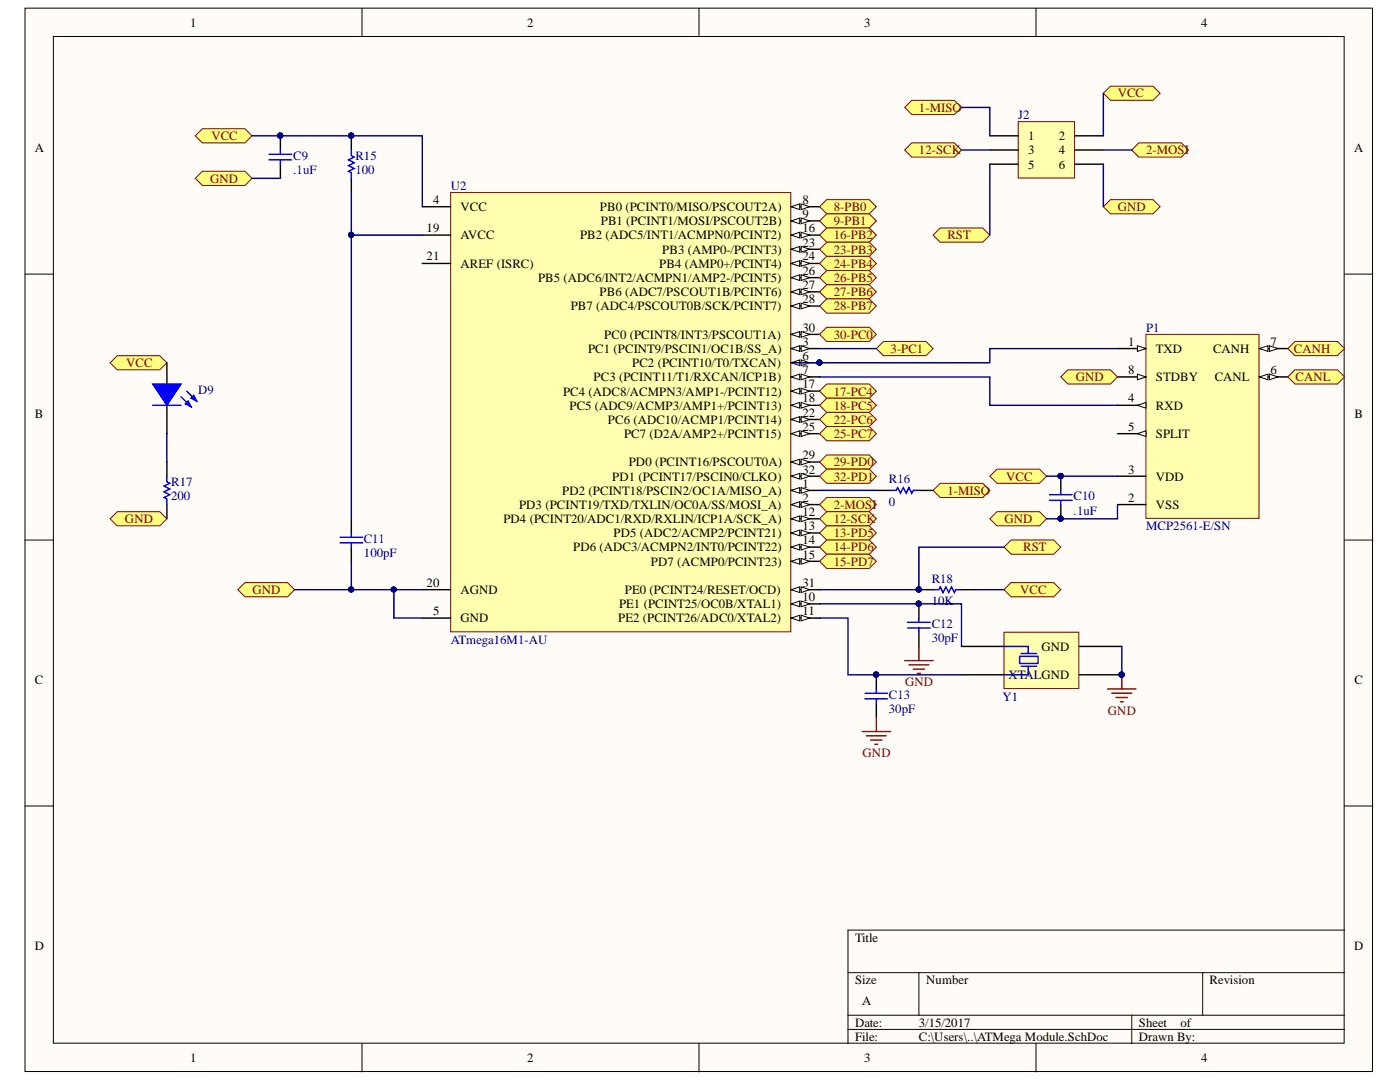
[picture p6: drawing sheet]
<svg xmlns="http://www.w3.org/2000/svg" width="279mm" height="216mm" viewBox="0 0 279 216" stroke-linecap="round" stroke-linejoin="round" font-family="sans-serif">
<defs><g id="words">
<g font-size="2.5">
<text x="38" y="5.3">1</text>
<text x="105.2" y="5.3">2</text>
<text x="172.5" y="5.3">3</text>
<text x="239.7" y="5.3">4</text>
<text x="205.2" y="28">1</text>
<text x="211.3" y="28">2</text>
<text x="6.9" y="30.4">A</text>
<text x="205.2" y="30.8">3</text>
<text x="205.2" y="33.6">5</text>
<text x="211.3" y="30.8">4</text>
<text x="211.3" y="33.6">6</text>
<text x="270.2" y="30.4">A</text>
<text x="86.4" y="40.7">4</text>
<text x="160.2" y="40.7">8</text>
<text x="85.1" y="46.3">19</text>
<text x="91.9" y="42.1">VCC</text>
<text x="91.9" y="47.8">AVCC</text>
<text x="115.8" y="47.8">PB2 (ADC5/INT1/ACMPN0/PCINT2)</text>
<text x="119.7" y="42.1">PB0 (PCINT0/MISO/PSCOUT2A)</text>
<text x="119.9" y="45">PB1 (PCINT1/MOSI/PSCOUT2B)</text>
<text x="160.2" y="43.5">9</text>
<text x="160.2" y="46.3">16</text>
<text x="85.1" y="52">21</text>
<text x="91.9" y="53.4">AREF (ISRC)</text>
<text x="131.6" y="53.4">PB4 (AMP0+/PCINT4)</text>
<text x="132.2" y="50.6">PB3 (AMP0-/PCINT3)</text>
<text x="160.2" y="49.2">23</text>
<text x="160.2" y="52">24</text>
<text x="107.4" y="56.3">PB5 (ADC6/INT2/ACMPN1/AMP2-/PCINT5)</text>
<text x="119.6" y="59.1">PB6 (ADC7/PSCOUT1B/PCINT6)</text>
<text x="160.2" y="54.9">26</text>
<text x="160.2" y="57.6">27</text>
<text x="113.9" y="62">PB7 (ADC4/PSCOUT0B/SCK/PCINT7)</text>
<text x="160.2" y="60.5">28</text>
<text x="117.4" y="70.4">PC1 (PCINT9/PSCIN1/OC1B/SS_A)</text>
<text x="120.6" y="67.6">PC0 (PCINT8/INT3/PSCOUT1A)</text>
<text x="160.2" y="66.2">30</text>
<text x="160.2" y="71.8">6</text>
<text x="160.2" y="69">3</text>
<text x="225.2" y="69">1</text>
<text x="230.7" y="70.4">TXD</text>
<text x="242.1" y="70.4">CANH</text>
<text x="253.6" y="69">7</text>
<text x="118.5" y="76.1">PC3 (PCINT11/T1/RXCAN/ICP1B)</text>
<text x="126.2" y="73.3">PC2 (PCINT10/T0/TXCAN)</text>
<text x="160.2" y="74.6">7</text>
<text x="160.2" y="77.5">17</text>
<text x="225.2" y="74.6">8</text>
<text x="230.7" y="76.1">STDBY</text>
<text x="242.4" y="76.1">CANL</text>
<text x="253.6" y="74.6">6</text>
<text x="6.9" y="83.5">B</text>
<text x="112.4" y="78.9">PC4 (ADC8/ACMPN3/AMP1-/PCINT12)</text>
<text x="113.6" y="81.7">PC5 (ADC9/ACMP3/AMP1+/PCINT13)</text>
<text x="160.2" y="80.3">18</text>
<text x="160.2" y="83.2">22</text>
<text x="225.2" y="80.3">4</text>
<text x="230.7" y="81.7">RXD</text>
<text x="270.3" y="83.5">B</text>
<text x="121.3" y="84.6">PC6 (ADC10/ACMP1/PCINT14)</text>
<text x="124.6" y="87.4">PC7 (D2A/AMP2+/PCINT15)</text>
<text x="160.2" y="86">25</text>
<text x="225.2" y="86">5</text>
<text x="230.7" y="87.4">SPLIT</text>
<text x="122.2" y="95.9">PD1 (PCINT17/PSCIN0/CLKO)</text>
<text x="125.5" y="93">PD0 (PCINT16/PSCOUT0A)</text>
<text x="160.2" y="91.6">29</text>
<text x="160.2" y="94.5">32</text>
<text x="225.2" y="94.5">3</text>
<text x="230.7" y="95.9">VDD</text>
<text x="103.6" y="101.6">PD3 (PCINT19/TXD/TXLIN/OC0A/SS/MOSI_A)</text>
<text x="112.2" y="98.7">PD2 (PCINT18/PSCIN2/OC1A/MISO_A)</text>
<text x="160.2" y="97.3">1</text>
<text x="160.2" y="100.1">2</text>
<text x="225.2" y="100.1">2</text>
<text x="230.7" y="101.6">VSS</text>
<text x="100.5" y="104.4">PD4 (PCINT20/ADC1/RXD/RXLIN/ICP1A/SCK_A)</text>
<text x="122.4" y="107.2">PD5 (ADC2/ACMP2/PCINT21)</text>
<text x="160.2" y="102.9">12</text>
<text x="160.2" y="105.8">13</text>
<text x="114.4" y="110">PD6 (ADC3/ACMPN2/INT0/PCINT22)</text>
<text x="129.9" y="112.9">PD7 (ACMP0/PCINT23)</text>
<text x="160.2" y="108.6">14</text>
<text x="160.2" y="111.5">15</text>
<text x="85.1" y="117.1">20</text>
<text x="91.9" y="118.6">AGND</text>
<text x="124.7" y="118.6">PE0 (PCINT24/RESET/OCD)</text>
<text x="160.2" y="117.1">31</text>
<text x="160.2" y="119.9">10</text>
<text x="86.4" y="122.8">5</text>
<text x="91.9" y="124.1">GND</text>
<text x="123.4" y="124.1">PE2 (PCINT26/ADC0/XTAL2)</text>
<text x="123.5" y="121.4">PE1 (PCINT25/OC0B/XTAL1)</text>
<text x="160.2" y="122.8">11</text>
<text x="207.8" y="129.8">GND</text>
<text x="6.9" y="136.6">C</text>
<text x="270.3" y="136.6">C</text>
<text x="6.9" y="189.6">D</text>
<text x="170.6" y="187.9">Title</text>
<text x="270.2" y="189.6">D</text>
<text x="170.6" y="196.4">Size</text>
<text x="184.8" y="196.4">Number</text>
<text x="241.4" y="196.4">Revision</text>
<text x="172.1" y="200.6">A</text>
<text x="170.6" y="204.9">Date:</text>
<text x="170.6" y="207.6">File:</text>
<text x="183.4" y="204.9">3/15/2017</text>
<text x="183.4" y="207.6">C:\Users\..\ATMega Module.SchDoc</text>
<text x="227.3" y="204.9">Sheet</text>
<text x="227.3" y="207.6">Drawn By:</text>
<text x="235.6" y="204.9">of</text>
<text x="38" y="212">1</text>
<text x="105.2" y="212">2</text>
<text x="172.5" y="212">3</text>
<text x="239.7" y="212">4</text>
</g>
<g font-size="2.5" fill="#800000">
<text x="183.4" y="22.3">1-MISO</text>
<text x="223.1" y="19.4">VCC</text>
<text x="42.2" y="28">VCC</text>
<text x="183.4" y="30.8">12-SCK</text>
<text x="228.7" y="30.8">2-MOSI</text>
<text x="41.9" y="36.4">GND</text>
<text x="166.4" y="42.1">8-PB0</text>
<text x="166.4" y="45">9-PB1</text>
<text x="166.4" y="47.8">16-PB2</text>
<text x="189.1" y="47.8">RST</text>
<text x="223.1" y="42.1">GND</text>
<text x="166.4" y="50.6">23-PB3</text>
<text x="166.4" y="53.4">24-PB4</text>
<text x="166.4" y="56.3">26-PB5</text>
<text x="166.4" y="59.1">27-PB6</text>
<text x="166.4" y="62">28-PB7</text>
<text x="166.4" y="67.6">30-PC0</text>
<text x="177.7" y="70.4">3-PC1</text>
<text x="258.2" y="70.4">CANH</text>
<text x="25.2" y="73.3">VCC</text>
<text x="214.7" y="76.1">GND</text>
<text x="258.6" y="76.1">CANL</text>
<text x="166.4" y="78.9">17-PC4</text>
<text x="166.4" y="81.7">18-PC5</text>
<text x="166.4" y="84.6">22-PC6</text>
<text x="166.4" y="87.4">25-PC7</text>
<text x="166.4" y="93">29-PD0</text>
<text x="166.4" y="95.9">32-PD1</text>
<text x="200.8" y="95.9">VCC</text>
<text x="166.4" y="101.6">2-MOSI</text>
<text x="189.1" y="98.7">1-MISO</text>
<text x="24.9" y="104.4">GND</text>
<text x="166.4" y="104.4">12-SCK</text>
<text x="166.4" y="107.2">13-PD5</text>
<text x="200.5" y="104.4">GND</text>
<text x="166.4" y="110">14-PD6</text>
<text x="166.4" y="112.9">15-PD7</text>
<text x="204.2" y="110">RST</text>
<text x="50.4" y="118.6">GND</text>
<text x="203.6" y="118.6">VCC</text>
<text x="180.6" y="136.9">GND</text>
<text x="221.1" y="142.6">GND</text>
<text x="172.2" y="151.1">GND</text>
</g>
<g font-size="2.5" fill="#000080">
<text x="203.2" y="23.8">J2</text>
<text x="58.5" y="34.7">.1uF</text>
<text x="58.5" y="32">C9</text>
<text x="70.9" y="34.7">100</text>
<text x="70.9" y="32">R15</text>
<text x="90" y="37.9">U2</text>
<text x="228.7" y="66.2">P1</text>
<text x="39.6" y="78.6">D9</text>
<text x="34.2" y="99.8">200</text>
<text x="34.2" y="97">R17</text>
<text x="177.4" y="96.4">R16</text>
<text x="177.4" y="101">0</text>
<text x="214.3" y="99.8">C10</text>
<text x="214.3" y="102.7">.1uF</text>
<text x="228.7" y="105.8">MCP2561-E/SN</text>
<text x="72.6" y="111.1">100pF</text>
<text x="72.6" y="108.3">C11</text>
<text x="185.9" y="116.3">R18</text>
<text x="185.9" y="120.8">10K</text>
<text x="185.9" y="125.3">C12</text>
<text x="90" y="128.5">ATmega16M1-AU</text>
<text x="185.9" y="128.1">30pF</text>
<text x="201.2" y="135.5">XTALGND</text>
<text x="177.4" y="142.3">30pF</text>
<text x="177.4" y="139.4">C13</text>
<text x="200.1" y="139.8">Y1</text>
</g>
</g></defs>
<g fill="#fffcf8" stroke="#000" stroke-width=".2">
<path d="M5 1.6h268.9v212.2h-268.9z"/>
<path d="M10.7 7.3h257.6v200.9h-257.6z"/>
</g>
<g fill="none" stroke="#000" stroke-width=".2">
<path d="M72.2 1.6v5.7M139.5 1.6v5.7M206.7 1.6v5.7M5 54.7h5.7M268.3 54.7h5.7M5 107.8h5.7M268.3 107.8h5.7M5 160.8h5.7M268.3 160.8h5.7M169.2 194.1h99.1M183.4 194.1v8.5M240 194.1v8.5"/>
<path d="M268.3 185.6h-99.1v22.6M72.2 208.2v5.7M139.5 208.2v5.7M169.2 202.6h99.1M169.2 205.4h99.1M206.7 208.2v5.7M225.9 202.6v5.6"/>
</g>
<path d="M89.9 38.4h67.9v87.7h-67.9z" fill="#ffffb0" stroke="#800000" stroke-width=".2"/>
<path d="M157.9 92.2h5.7" fill="none" stroke="#000" stroke-width=".28"/>
<path d="M157.9 92.2l1.7-.6v1.2z" fill="#fffcf8"/>
<path d="M157.9 92.2l1.7-.6v1.2z" fill="none" stroke="#000" stroke-width=".2"/>
<path d="M159.9 91.6l1.7 .6-1.7 .6z" fill="#fffcf8"/>
<path d="M159.9 91.6l1.7 .6-1.7 .6z" fill="none" stroke="#000" stroke-width=".2"/>
<path d="M157.9 66.7h5.7" fill="none" stroke="#000" stroke-width=".28"/>
<path d="M157.9 66.7l1.7-.5v1.1z" fill="#fffcf8"/>
<path d="M157.9 66.7l1.7-.5v1.1z" fill="none" stroke="#000" stroke-width=".2"/>
<path d="M159.9 66.2l1.7 .5-1.7 .6z" fill="#fffcf8"/>
<path d="M159.9 66.2l1.7 .5-1.7 .6z" fill="none" stroke="#000" stroke-width=".2"/>
<path d="M157.9 117.7h5.7" fill="none" stroke="#000" stroke-width=".28"/>
<path d="M157.9 117.7l1.7-.6v1.1z" fill="#fffcf8"/>
<path d="M157.9 117.7l1.7-.6v1.1z" fill="none" stroke="#000" stroke-width=".2"/>
<path d="M159.9 117.1l1.7 .6-1.7 .5z" fill="#fffcf8"/>
<path d="M159.9 117.1l1.7 .6-1.7 .5z" fill="none" stroke="#000" stroke-width=".2"/>
<path d="M157.9 95h5.7" fill="none" stroke="#000" stroke-width=".28"/>
<path d="M157.9 95l1.7-.5v1.1z" fill="#fffcf8"/>
<path d="M157.9 95l1.7-.5v1.1z" fill="none" stroke="#000" stroke-width=".2"/>
<path d="M159.9 94.5l1.7 .5-1.7 .6z" fill="#fffcf8"/>
<path d="M159.9 94.5l1.7 .5-1.7 .6z" fill="none" stroke="#000" stroke-width=".2"/>
<path d="M157.9 97.9h5.7" fill="none" stroke="#000" stroke-width=".28"/>
<path d="M157.9 97.9l1.7-.6v1.1z" fill="#fffcf8"/>
<path d="M157.9 97.9l1.7-.6v1.1z" fill="none" stroke="#000" stroke-width=".2"/>
<path d="M159.9 97.3l1.7 .6-1.7 .5z" fill="#fffcf8"/>
<path d="M159.9 97.3l1.7 .6-1.7 .5z" fill="none" stroke="#000" stroke-width=".2"/>
<path d="M157.9 100.7h5.7" fill="none" stroke="#000" stroke-width=".28"/>
<path d="M157.9 100.7l1.7-.6v1.2z" fill="#fffcf8"/>
<path d="M157.9 100.7l1.7-.6v1.2z" fill="none" stroke="#000" stroke-width=".2"/>
<path d="M159.9 100.1l1.7 .6-1.7 .6z" fill="#fffcf8"/>
<path d="M159.9 100.1l1.7 .6-1.7 .6z" fill="none" stroke="#000" stroke-width=".2"/>
<path d="M157.9 72.4h5.7" fill="none" stroke="#000" stroke-width=".28"/>
<path d="M157.9 72.4l1.7-.6v1.1z" fill="#fffcf8"/>
<path d="M157.9 72.4l1.7-.6v1.1z" fill="none" stroke="#000" stroke-width=".2"/>
<path d="M159.9 71.8l1.7 .6-1.7 .5z" fill="#fffcf8"/>
<path d="M159.9 71.8l1.7 .6-1.7 .5z" fill="none" stroke="#000" stroke-width=".2"/>
<circle cx="163.5" cy="72.3" r=".52" fill="#000080" stroke="#000080" stroke-width=".2"/>
<path d="M157.9 75.2h5.7M84.3 123.3h5.6" fill="none" stroke="#000" stroke-width=".28"/>
<path d="M157.9 75.2l1.7-.6v1.2z" fill="#fffcf8"/>
<path d="M157.9 75.2l1.7-.6v1.2z" fill="none" stroke="#000" stroke-width=".2"/>
<path d="M159.9 74.6l1.7 .6-1.7 .6z" fill="#fffcf8"/>
<path d="M159.9 74.6l1.7 .6-1.7 .6z" fill="none" stroke="#000" stroke-width=".2"/>
<path d="M157.9 41.3h5.7" fill="none" stroke="#000" stroke-width=".28"/>
<path d="M157.9 41.3l1.7-.6v1.1z" fill="#fffcf8"/>
<path d="M157.9 41.3l1.7-.6v1.1z" fill="none" stroke="#000" stroke-width=".2"/>
<path d="M159.9 40.7l1.7 .6-1.7 .5z" fill="#fffcf8"/>
<path d="M159.9 40.7l1.7 .6-1.7 .5z" fill="none" stroke="#000" stroke-width=".2"/>
<path d="M157.9 44.1h5.7" fill="none" stroke="#000" stroke-width=".28"/>
<path d="M157.9 44.1l1.7-.6v1.1z" fill="#fffcf8"/>
<path d="M157.9 44.1l1.7-.6v1.1z" fill="none" stroke="#000" stroke-width=".2"/>
<path d="M159.9 43.5l1.7 .6-1.7 .5z" fill="#fffcf8"/>
<path d="M159.9 43.5l1.7 .6-1.7 .5z" fill="none" stroke="#000" stroke-width=".2"/>
<path d="M157.9 120.5h5.7" fill="none" stroke="#000" stroke-width=".28"/>
<path d="M157.9 120.5l1.7-.6v1.2z" fill="#fffcf8"/>
<path d="M157.9 120.5l1.7-.6v1.2z" fill="none" stroke="#000" stroke-width=".2"/>
<path d="M159.9 119.9l1.7 .6-1.7 .6z" fill="#fffcf8"/>
<path d="M159.9 119.9l1.7 .6-1.7 .6z" fill="none" stroke="#000" stroke-width=".2"/>
<path d="M157.9 123.3h5.7" fill="none" stroke="#000" stroke-width=".28"/>
<path d="M157.9 123.3l1.7-.5v1.1z" fill="#fffcf8"/>
<path d="M157.9 123.3l1.7-.5v1.1z" fill="none" stroke="#000" stroke-width=".2"/>
<path d="M159.9 122.8l1.7 .5-1.7 .6z" fill="#fffcf8"/>
<path d="M159.9 122.8l1.7 .5-1.7 .6z" fill="none" stroke="#000" stroke-width=".2"/>
<path d="M157.9 103.5h5.7" fill="none" stroke="#000" stroke-width=".28"/>
<path d="M157.9 103.5l1.7-.5v1.1z" fill="#fffcf8"/>
<path d="M157.9 103.5l1.7-.5v1.1z" fill="none" stroke="#000" stroke-width=".2"/>
<path d="M159.9 103l1.7 .5-1.7 .6z" fill="#fffcf8"/>
<path d="M159.9 103l1.7 .5-1.7 .6z" fill="none" stroke="#000" stroke-width=".2"/>
<path d="M157.9 106.3h5.7" fill="none" stroke="#000" stroke-width=".28"/>
<path d="M157.9 106.3l1.7-.5v1.1z" fill="#fffcf8"/>
<path d="M157.9 106.3l1.7-.5v1.1z" fill="none" stroke="#000" stroke-width=".2"/>
<path d="M159.9 105.8l1.7 .5-1.7 .6z" fill="#fffcf8"/>
<path d="M159.9 105.8l1.7 .5-1.7 .6z" fill="none" stroke="#000" stroke-width=".2"/>
<path d="M157.9 109.2h5.7" fill="none" stroke="#000" stroke-width=".28"/>
<path d="M157.9 109.2l1.7-.6v1.1z" fill="#fffcf8"/>
<path d="M157.9 109.2l1.7-.6v1.1z" fill="none" stroke="#000" stroke-width=".2"/>
<path d="M159.9 108.6l1.7 .6-1.7 .5z" fill="#fffcf8"/>
<path d="M159.9 108.6l1.7 .6-1.7 .5z" fill="none" stroke="#000" stroke-width=".2"/>
<path d="M157.9 112h5.7" fill="none" stroke="#000" stroke-width=".28"/>
<path d="M157.9 112l1.7-.6v1.2z" fill="#fffcf8"/>
<path d="M157.9 112l1.7-.6v1.2z" fill="none" stroke="#000" stroke-width=".2"/>
<path d="M159.9 111.4l1.7 .6-1.7 .6z" fill="#fffcf8"/>
<path d="M159.9 111.4l1.7 .6-1.7 .6z" fill="none" stroke="#000" stroke-width=".2"/>
<path d="M157.9 46.9h5.7" fill="none" stroke="#000" stroke-width=".28"/>
<path d="M157.9 46.9l1.7-.6v1.2z" fill="#fffcf8"/>
<path d="M157.9 46.9l1.7-.6v1.2z" fill="none" stroke="#000" stroke-width=".2"/>
<path d="M159.9 46.3l1.7 .6-1.7 .6z" fill="#fffcf8"/>
<path d="M159.9 46.3l1.7 .6-1.7 .6z" fill="none" stroke="#000" stroke-width=".2"/>
<path d="M157.9 78h5.7" fill="none" stroke="#000" stroke-width=".28"/>
<path d="M157.9 78l1.7-.5v1.1z" fill="#fffcf8"/>
<path d="M157.9 78l1.7-.5v1.1z" fill="none" stroke="#000" stroke-width=".2"/>
<path d="M159.9 77.5l1.7 .5-1.7 .6z" fill="#fffcf8"/>
<path d="M159.9 77.5l1.7 .5-1.7 .6z" fill="none" stroke="#000" stroke-width=".2"/>
<path d="M157.9 80.9h5.7" fill="none" stroke="#000" stroke-width=".28"/>
<path d="M157.9 80.9l1.7-.6v1.1z" fill="#fffcf8"/>
<path d="M157.9 80.9l1.7-.6v1.1z" fill="none" stroke="#000" stroke-width=".2"/>
<path d="M159.9 80.3l1.7 .6-1.7 .5z" fill="#fffcf8"/>
<path d="M159.9 80.3l1.7 .6-1.7 .5z" fill="none" stroke="#000" stroke-width=".2"/>
<path d="M84.3 52.6h5.6M157.9 49.7h5.7M84.3 117.7h5.6" fill="none" stroke="#000" stroke-width=".28"/>
<path d="M157.9 49.7l1.7-.5v1.1z" fill="#fffcf8"/>
<path d="M157.9 49.7l1.7-.5v1.1z" fill="none" stroke="#000" stroke-width=".2"/>
<path d="M159.9 49.2l1.7 .5-1.7 .6z" fill="#fffcf8"/>
<path d="M159.9 49.2l1.7 .5-1.7 .6z" fill="none" stroke="#000" stroke-width=".2"/>
<path d="M157.9 52.6h5.7" fill="none" stroke="#000" stroke-width=".28"/>
<path d="M157.9 52.6l1.7-.6v1.1z" fill="#fffcf8"/>
<path d="M157.9 52.6l1.7-.6v1.1z" fill="none" stroke="#000" stroke-width=".2"/>
<path d="M159.9 52l1.7 .6-1.7 .5z" fill="#fffcf8"/>
<path d="M159.9 52l1.7 .6-1.7 .5z" fill="none" stroke="#000" stroke-width=".2"/>
<path d="M157.9 86.5h5.7" fill="none" stroke="#000" stroke-width=".28"/>
<path d="M157.9 86.5l1.7-.5v1.1z" fill="#fffcf8"/>
<path d="M157.9 86.5l1.7-.5v1.1z" fill="none" stroke="#000" stroke-width=".2"/>
<path d="M159.9 86l1.7 .5-1.7 .6z" fill="#fffcf8"/>
<path d="M159.9 86l1.7 .5-1.7 .6z" fill="none" stroke="#000" stroke-width=".2"/>
<path d="M157.9 55.4h5.7" fill="none" stroke="#000" stroke-width=".28"/>
<path d="M157.9 55.4l1.7-.6v1.2z" fill="#fffcf8"/>
<path d="M157.9 55.4l1.7-.6v1.2z" fill="none" stroke="#000" stroke-width=".2"/>
<path d="M159.9 54.8l1.7 .6-1.7 .6z" fill="#fffcf8"/>
<path d="M159.9 54.8l1.7 .6-1.7 .6z" fill="none" stroke="#000" stroke-width=".2"/>
<path d="M157.9 58.2h5.7" fill="none" stroke="#000" stroke-width=".28"/>
<path d="M157.9 58.2l1.7-.5v1.1z" fill="#fffcf8"/>
<path d="M157.9 58.2l1.7-.5v1.1z" fill="none" stroke="#000" stroke-width=".2"/>
<path d="M159.9 57.7l1.7 .5-1.7 .6z" fill="#fffcf8"/>
<path d="M159.9 57.7l1.7 .5-1.7 .6z" fill="none" stroke="#000" stroke-width=".2"/>
<path d="M157.9 61.1h5.7" fill="none" stroke="#000" stroke-width=".28"/>
<path d="M157.9 61.1l1.7-.6v1.1z" fill="#fffcf8"/>
<path d="M157.9 61.1l1.7-.6v1.1z" fill="none" stroke="#000" stroke-width=".2"/>
<path d="M159.9 60.5l1.7 .6-1.7 .5z" fill="#fffcf8"/>
<path d="M159.9 60.5l1.7 .6-1.7 .5z" fill="none" stroke="#000" stroke-width=".2"/>
<path d="M157.9 69.6h5.7" fill="none" stroke="#000" stroke-width=".28"/>
<path d="M157.9 69.6l1.7-.6v1.1z" fill="#fffcf8"/>
<path d="M157.9 69.6l1.7-.6v1.1z" fill="none" stroke="#000" stroke-width=".2"/>
<path d="M159.9 69l1.7 .6-1.7 .5z" fill="#fffcf8"/>
<path d="M159.9 69l1.7 .6-1.7 .5z" fill="none" stroke="#000" stroke-width=".2"/>
<path d="M84.3 41.3h5.6M84.3 46.9h5.6M157.9 83.7h5.7" fill="none" stroke="#000" stroke-width=".28"/>
<path d="M157.9 83.7l1.7-.6v1.2z" fill="#fffcf8"/>
<path d="M157.9 83.7l1.7-.6v1.2z" fill="none" stroke="#000" stroke-width=".2"/>
<path d="M159.9 83.1l1.7 .6-1.7 .6z" fill="#fffcf8"/>
<path d="M159.9 83.1l1.7 .6-1.7 .6z" fill="none" stroke="#000" stroke-width=".2"/>
<circle cx="163.5" cy="72.3" r=".52" fill="#000080" stroke="#000080" stroke-width=".2"/>
<path d="M228.7 66.7h22.6v36.7h-22.6z" fill="#ffffb0" stroke="#800000" stroke-width=".2"/>
<path d="M223 69.6h5.7" fill="none" stroke="#000" stroke-width=".28"/>
<path d="M227 69l1.7 .6-1.7 .5z" fill="#fffcf8"/>
<path d="M227 69l1.7 .6-1.7 .5z" fill="none" stroke="#000" stroke-width=".2"/>
<path d="M223 95h5.7M223 80.9h5.7M223 100.7h5.7" fill="none" stroke="#000" stroke-width=".28"/>
<path d="M227 80.9l1.7-.6v1.1z" fill="#fffcf8"/>
<path d="M227 80.9l1.7-.6v1.1z" fill="none" stroke="#000" stroke-width=".2"/>
<path d="M223 86.5h5.7" fill="none" stroke="#000" stroke-width=".28"/>
<path d="M227 86.5l1.7-.5v1.1z" fill="#fffcf8"/>
<path d="M227 86.5l1.7-.5v1.1z" fill="none" stroke="#000" stroke-width=".2"/>
<path d="M251.3 75.2h5.7" fill="none" stroke="#000" stroke-width=".28"/>
<path d="M251.3 75.2l1.7-.6v1.2z" fill="#fffcf8"/>
<path d="M251.3 75.2l1.7-.6v1.2z" fill="none" stroke="#000" stroke-width=".2"/>
<path d="M253.3 74.6l1.7 .6-1.7 .6z" fill="#fffcf8"/>
<path d="M253.3 74.6l1.7 .6-1.7 .6z" fill="none" stroke="#000" stroke-width=".2"/>
<path d="M251.3 69.6h5.7" fill="none" stroke="#000" stroke-width=".28"/>
<path d="M251.3 69.6l1.7-.6v1.1z" fill="#fffcf8"/>
<path d="M251.3 69.6l1.7-.6v1.1z" fill="none" stroke="#000" stroke-width=".2"/>
<path d="M253.3 69l1.7 .6-1.7 .5z" fill="#fffcf8"/>
<path d="M253.3 69l1.7 .6-1.7 .5z" fill="none" stroke="#000" stroke-width=".2"/>
<path d="M223 75.2h5.7" fill="none" stroke="#000" stroke-width=".28"/>
<path d="M227 74.6l1.7 .6-1.7 .6z" fill="#fffcf8"/>
<path d="M227 74.6l1.7 .6-1.7 .6z" fill="none" stroke="#000" stroke-width=".2"/>
<g fill="#ffff80" stroke="#800000" stroke-width=".2">
<path d="M39 27.1l1.4-1.4h8.5l1.4 1.4-1.4 1.4h-8.5z" fill-rule="evenodd"/>
<path d="M39 35.6l1.4-1.4h8.5l1.4 1.4-1.4 1.4h-8.5z" fill-rule="evenodd"/>
<path d="M47.5 117.7l1.4-1.4h8.5l1.4 1.4-1.4 1.4h-8.5z" fill-rule="evenodd"/>
<path d="M22 72.4l1.4-1.4h8.5l1.4 1.4-1.4 1.4h-8.5z" fill-rule="evenodd"/>
<path d="M22 103.5l1.4-1.4h8.5l1.4 1.4-1.4 1.4h-8.5z" fill-rule="evenodd"/>
<path d="M197.5 95l1.5-1.4h8.5l1.4 1.4-1.4 1.4h-8.5z" fill-rule="evenodd"/>
<path d="M197.5 103.5l1.5-1.4h8.5l1.4 1.4-1.4 1.4h-8.5z" fill-rule="evenodd"/>
<path d="M200.4 109.2l1.4-1.4h8.5l1.4 1.4-1.4 1.4h-8.5z" fill-rule="evenodd"/>
<path d="M200.4 117.7l1.4-1.4h8.5l1.4 1.4-1.4 1.4h-8.5z" fill-rule="evenodd"/>
<path d="M257 75.2l1.4-1.4h8.5l1.4 1.4-1.4 1.4h-8.5z" fill-rule="evenodd"/>
<path d="M257 69.6l1.4-1.5h8.5l1.4 1.5-1.4 1.4h-8.5z" fill-rule="evenodd"/>
<path d="M211.7 75.2l1.4-1.4h8.5l1.4 1.4-1.4 1.4h-8.5z" fill-rule="evenodd"/>
<path d="M163.6 41.3l1.4-1.5h8.5l1.4 1.5-1.4 1.4h-8.5z" fill-rule="evenodd"/>
<path d="M163.6 44.1l1.4-1.4h8.5l1.4 1.4-1.4 1.4h-8.5z" fill-rule="evenodd"/>
<path d="M163.6 46.9l1.4-1.4h8.5l1.4 1.4-1.4 1.4h-8.5z" fill-rule="evenodd"/>
<path d="M163.6 49.7l1.4-1.4h8.5l1.4 1.4-1.4 1.5h-8.5z" fill-rule="evenodd"/>
<path d="M163.6 52.6l1.4-1.4h8.5l1.4 1.4-1.4 1.4h-8.5z" fill-rule="evenodd"/>
<path d="M163.6 55.4l1.4-1.4h8.5l1.4 1.4-1.4 1.4h-8.5z" fill-rule="evenodd"/>
<path d="M163.6 58.2l1.4-1.4h8.5l1.4 1.4-1.4 1.4h-8.5z" fill-rule="evenodd"/>
<path d="M163.6 61.1l1.4-1.5h8.5l1.4 1.5-1.4 1.4h-8.5z" fill-rule="evenodd"/>
<path d="M163.6 66.7l1.4-1.4h8.5l1.4 1.4-1.4 1.4h-8.5z" fill-rule="evenodd"/>
<path d="M174.9 69.6l1.4-1.5h8.5l1.4 1.5-1.4 1.4h-8.5z" fill-rule="evenodd"/>
<path d="M163.6 78l1.4-1.4h8.5l1.4 1.4-1.4 1.5h-8.5z" fill-rule="evenodd"/>
<path d="M163.6 80.9l1.4-1.4h8.5l1.4 1.4-1.4 1.4h-8.5z" fill-rule="evenodd"/>
<path d="M163.6 83.7l1.4-1.4h8.5l1.4 1.4-1.4 1.4h-8.5z" fill-rule="evenodd"/>
<path d="M163.6 86.5l1.4-1.4h8.5l1.4 1.4-1.4 1.4h-8.5z" fill-rule="evenodd"/>
<path d="M163.6 92.2l1.4-1.4h8.5l1.4 1.4-1.4 1.4h-8.5z" fill-rule="evenodd"/>
<path d="M163.6 95l1.4-1.4h8.5l1.4 1.4-1.4 1.4h-8.5z" fill-rule="evenodd"/>
<path d="M186.2 97.9l1.4-1.5h8.5l1.4 1.5-1.4 1.4h-8.5z" fill-rule="evenodd"/>
<path d="M163.6 100.7l1.4-1.4h8.5l1.4 1.4-1.4 1.4h-8.5z" fill-rule="evenodd"/>
<path d="M163.6 103.5l1.4-1.4h8.5l1.4 1.4-1.4 1.4h-8.5z" fill-rule="evenodd"/>
<path d="M163.6 106.3l1.4-1.4h8.5l1.4 1.4-1.4 1.5h-8.5z" fill-rule="evenodd"/>
<path d="M163.6 109.2l1.4-1.4h8.5l1.4 1.4-1.4 1.4h-8.5z" fill-rule="evenodd"/>
<path d="M163.6 112l1.4-1.4h8.5l1.4 1.4-1.4 1.4h-8.5z" fill-rule="evenodd"/>
</g>
<path d="M33.3 72.4v5.6M33.3 80.9v5.6" fill="none" stroke="#000" stroke-width=".28"/>
<path d="M30.5 76.6h5.6l-2.8 4.3z" fill="#00f"/>
<path d="M30.5 76.6h5.6l-2.8 4.3zM36.1 79.2l2 2M37.3 78l2 2" fill="none" stroke="#00f" stroke-width=".28"/>
<path d="M37 80.6l.6-.6 .5 1.2z" fill="#00f"/>
<path d="M37 80.6l.6-.6 .5 1.2z" fill="none" stroke="#00f" stroke-width=".28"/>
<path d="M38.1 79.5l.6-.6 .6 1.1z" fill="#00f"/>
<g fill="none" stroke="#00f" stroke-width=".28">
<path d="M53.7 30.8h4.5M53.7 31.9h4.5M56 29.9v.9M56 31.9v.9M38.1 79.5l.6-.6 .6 1.1zM30.5 80.9h5.6M33.3 95v1.2l.6 .2-1.2 .6 1.2 .6-1.2 .5 1.2 .6-1.2 .6 .6 .3v1.1M209.4 99.8h4.6M209.4 98.7h4.6M211.7 97.9v.8M211.7 99.8v.9M67.9 107.2h4.5"/>
<path d="M67.9 108.3h4.5M70.1 106.3v.9M70.1 108.3v.9M186.2 117.7h1.2l.2-.6 .6 1.1 .6-1.1 .5 1.1 .6-1.1 .6 1.1 .2-.5h1.2M172.6 138.3h4.6M172.6 139.5h4.6M174.9 137.5v.8M174.9 139.5v.8M181.1 124.2h4.6M181.1 125.3h4.6M183.4 123.3v.9M183.4 125.3v.9"/>
</g>
<g fill="none" stroke="#000" stroke-width=".28">
<path d="M56 27.1v2.8M56 32.8v2.8M33.3 92.2v2.8M211.7 95v2.9M33.3 100.7v2.8M70.1 103.5v2.8M70.1 109.2v2.8M183.4 117.7h2.8M191.9 117.7h2.8M211.7 100.7v2.8M174.9 134.6v2.9M183.4 120.5v2.8"/>
<path d="M183.4 126.2v2.8M174.9 140.3v2.8"/>
</g>
<g fill="#000080" stroke="#000080" stroke-width=".2">
<circle cx="183.3" cy="117.6" r=".52"/>
<circle cx="174.8" cy="134.6" r=".52"/>
<circle cx="183.3" cy="120.5" r=".52"/>
<circle cx="211.7" cy="95" r=".52"/>
<circle cx="211.7" cy="103.5" r=".52"/>
<circle cx="55.9" cy="27.1" r=".52"/>
</g>
<path d="M203.2 24.3h11.3v11.2h-11.3z" fill="#ffffb0" stroke="#800000" stroke-width=".2"/>
<path d="M197.5 27.1h5.7M197.5 29.9h5.7M197.5 32.8h5.7M214.5 27.1h5.7M214.5 29.9h5.7M214.5 32.8h5.7" fill="none" stroke="#000" stroke-width=".28"/>
<g fill="#ffff80" stroke="#800000" stroke-width=".2">
<path d="M180.6 21.4l1.4-1.4h8.5l1.4 1.4-1.4 1.5h-8.5z" fill-rule="evenodd"/>
<path d="M180.6 29.9l1.4-1.4h8.5l1.4 1.4-1.4 1.4h-8.5z" fill-rule="evenodd"/>
<path d="M186.2 46.9l1.4-1.4h8.5l1.4 1.4-1.4 1.4h-8.5z" fill-rule="evenodd"/>
<path d="M220.2 18.6l1.4-1.4h8.5l1.4 1.4-1.4 1.4h-8.5z" fill-rule="evenodd"/>
<path d="M225.9 29.9l1.4-1.4h8.5l1.4 1.4-1.4 1.4h-8.5z" fill-rule="evenodd"/>
<path d="M220.2 41.3l1.4-1.5h8.5l1.4 1.5-1.4 1.4h-8.5z" fill-rule="evenodd"/>
</g>
<path d="M70.1 27.1v2.8M70.1 35.6v2.8" fill="none" stroke="#000" stroke-width=".28"/>
<circle cx="70.1" cy="27.1" r=".52" fill="#000080" stroke="#000080" stroke-width=".2"/>
<path d="M70.1 29.9v1.2l.6 .2-1.1 .6 1.1 .6-1.1 .5 1.1 .6-1.1 .6 .5 .3v1.1" fill="none" stroke="#00f" stroke-width=".28"/>
<path d="M200.4 126.2h14.9v11.2h-14.9z" fill="#ffffb0" stroke="#800000" stroke-width=".2"/>
<path d="M174.9 97.9h2.8M183.4 97.9h2.8M191.9 129h8.5M191.9 134.6h8.5M215.4 129h8.5M215.4 134.6h8.5" fill="none" stroke="#000" stroke-width=".28"/>
<g fill="#000080" stroke="#000080" stroke-width=".2">
<circle cx="223.8" cy="134.6" r=".52"/>
<circle cx="70.1" cy="117.6" r=".52"/>
<circle cx="78.6" cy="117.6" r=".52"/>
<circle cx="70.1" cy="27.1" r=".52"/>
<circle cx="55.9" cy="27.1" r=".52"/>
<circle cx="183.3" cy="117.6" r=".52"/>
<circle cx="163.5" cy="72.3" r=".52"/>
<circle cx="211.7" cy="95" r=".52"/>
<circle cx="211.7" cy="103.5" r=".52"/>
<circle cx="70.1" cy="46.9" r=".52"/>
<circle cx="183.3" cy="120.5" r=".52"/>
<circle cx="174.8" cy="134.6" r=".52"/>
</g>
<path d="M177.7 97.9h1.2l.2-.6 .6 1.1 .6-1.1 .5 1.1 .6-1.1 .6 1.1 .3-.5h1.1M200.4 129h4.8v1.4M203.5 131h3.7v1.4h-3.7zM203.8 130.4h3.1M203.8 133h3.1M205.2 133v1.6h-4.8" fill="none" stroke="#00f" stroke-width=".28"/>
<g fill="none" stroke="#800000" stroke-width=".28">
<path d="M180.6 131.8h5.6M181.4 132.7h4M182.3 133.5h2.2M183.1 134.4h.6M183.4 129v2.8M221 137.5h5.7M221.9 138.3h4M222.7 139.2h2.3M223.9 134.6v2.9M172.1 146h5.6M172.9 146.8h4M173.8 147.7h2.2"/>
<path d="M174.6 148.5h.6M174.9 143.1v2.9M223.6 140h.6"/>
</g>
<g fill="none" stroke="#000080" stroke-width=".28">
<path d="M220.2 18.6v8.5M50.3 27.1h34v14.2M50.3 35.6h5.7M70.1 38.4v8.5M191.9 21.4h5.6v5.7M191.9 29.9h5.6M197.5 32.8v14.1M220.2 29.9h5.7M220.2 32.8v8.5M84.3 46.9h-14.2v56.6M163.6 75.2h33.9v5.7h25.5M163.6 69.6h11.3"/>
<path d="M223 69.6h-25.5v2.8h-39.6M33.3 86.5v5.7M163.6 97.9h11.3M208.9 95h14.1M58.8 117.7h25.5M70.1 112v5.7M78.6 117.7v5.6h5.7M194.7 117.7h5.7M200.4 109.2h-17v8.5h-19.8M223 100.7v2.8h-14.1M163.6 120.5h28.3v8.5M163.6 123.3h5.6v11.3h22.7"/>
<path d="M223.9 129v5.6"/>
</g>
<use href="#words"/>
</svg>
